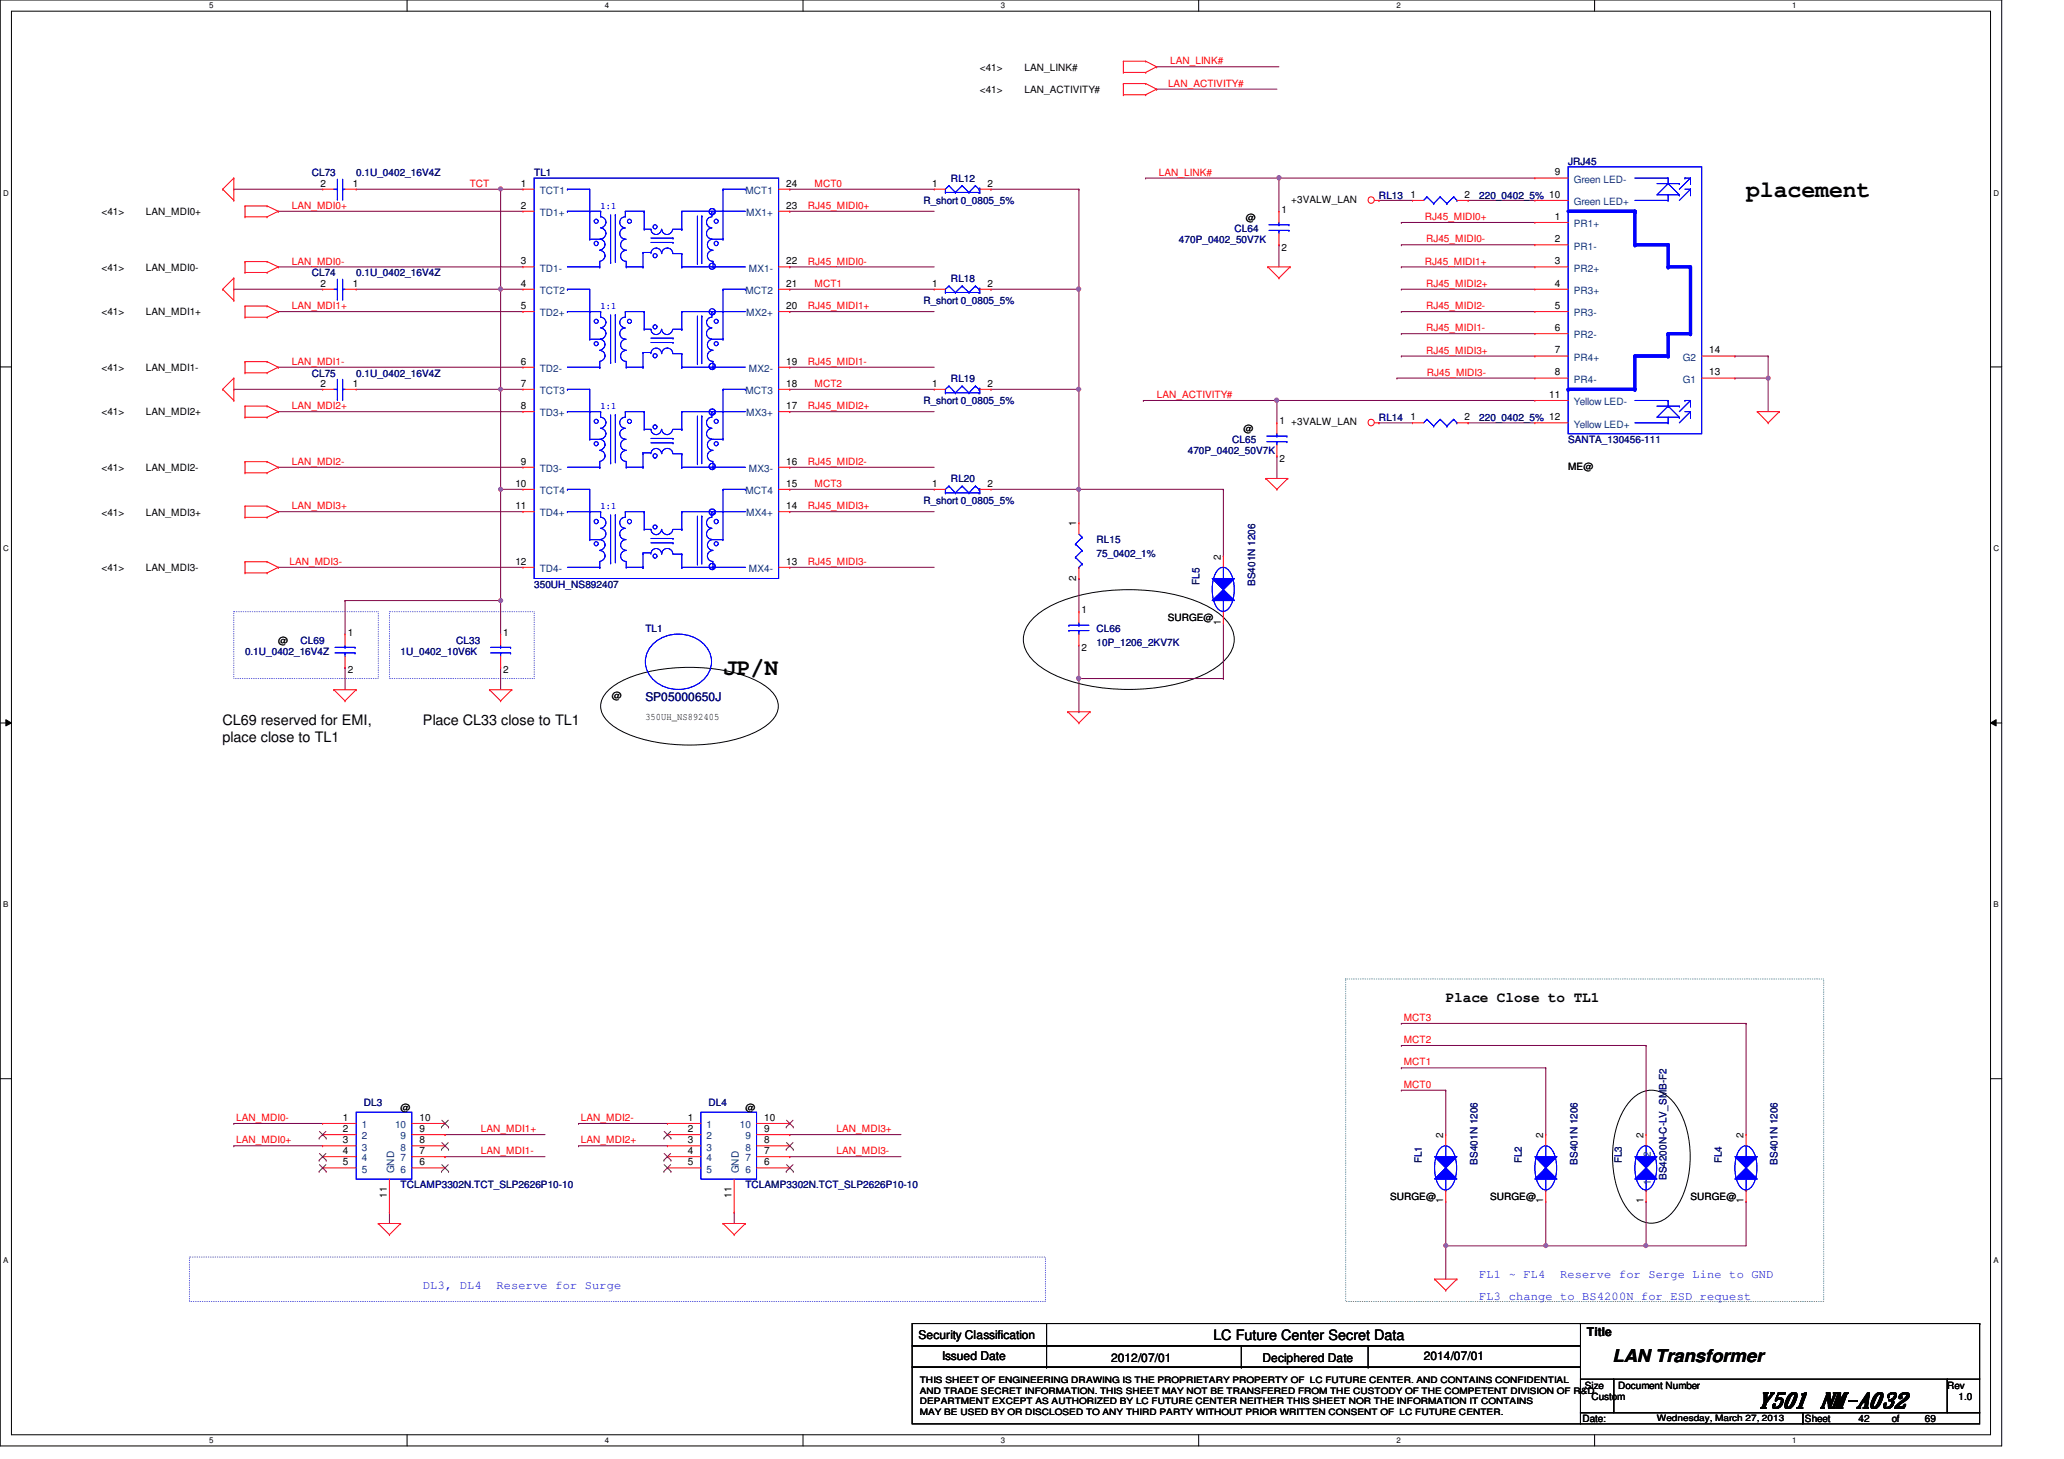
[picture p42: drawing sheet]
<svg xmlns="http://www.w3.org/2000/svg" width="297mm" height="210mm" viewBox="0 0 297 210" stroke-linecap="round" stroke-linejoin="round" font-family="sans-serif">
<defs><g id="words">
<g font-size="3.3">
<text x="251.3" y="28.4">placement</text>
<text x="104.1" y="97.2">JP/N</text>
</g>
<text font-size="3" x="253" y="202.4">Y501 NM-A032</text>
<text font-size="2.5" x="232.1" y="196">LAN Transformer</text>
<g font-size="2.1">
<text x="32" y="104.3">CL69 reserved for EMI,</text>
<text x="32" y="106.8">place close to TL1</text>
<text x="60.9" y="104.3">Place CL33 close to TL1</text>
<text x="208.1" y="144.1">Place Close to TL1</text>
<text x="174.6" y="192.8">LC Future Center Secret Data</text>
</g>
<text font-size="1.7" fill="#000080" x="92.9" y="100.8">SP05000650J</text>
<g font-size="1.7" fill="#00f">
<text x="60.9" y="185.4">DL3, DL4</text>
<text x="71.5" y="185.4">Reserve for Surge</text>
<text x="212.9" y="183.8">FL1 ~ FL4</text>
<text x="224.5" y="183.8">Reserve for Serge Line to GND</text>
<text x="212.9" y="187">FL3 change to BS4200N for ESD request</text>
</g>
<g font-size="1.7">
<text x="132.2" y="192.7">Security Classification</text>
<text x="135.6" y="195.7">Issued Date</text>
<text x="159.9" y="195.9">2012/07/01</text>
<text x="181.7" y="195.9">Deciphered Date</text>
<text x="204.9" y="195.7">2014/07/01</text>
<text x="228.4" y="192.2">Title</text>
</g>
<g font-size="1.4">
<text x="141" y="10.2">&lt;41&gt;</text>
<text x="147.4" y="10.2">LAN_LINK#</text>
<text x="141" y="13.4">&lt;41&gt;</text>
<text x="147.4" y="13.4">LAN_ACTIVITY#</text>
<text x="46.1" y="26.8">2</text>
<text x="50.8" y="26.8">1</text>
<text x="75" y="26.8">1</text>
<text x="113.2" y="26.8">24</text>
<text x="134.2" y="26.8">1</text>
<text x="142.1" y="26.8">2</text>
<text x="185.8" y="29.2">+3VALW_LAN</text>
<text x="203" y="28.4">1</text>
<text x="210.8" y="28.4">2</text>
<text x="223.8" y="25.2">9</text>
<text x="14.6" y="31">&lt;41&gt;</text>
<text x="21" y="31">LAN_MDI0+</text>
<text x="75" y="30">2</text>
<text x="113.2" y="30">23</text>
<text x="179.3" y="31.7">@</text>
<text x="184.4" y="30.6">1</text>
<text x="223.8" y="34.8">2</text>
<text x="223.8" y="31.6">1</text>
<text x="14.6" y="39">&lt;41&gt;</text>
<text x="21" y="39">LAN_MDI0-</text>
<text x="46.1" y="41.2">2</text>
<text x="50.8" y="41.2">1</text>
<text x="75" y="38">3</text>
<text x="75" y="41.2">4</text>
<text x="113.2" y="41.2">21</text>
<text x="113.2" y="38">22</text>
<text x="134.2" y="41.2">1</text>
<text x="142.1" y="41.2">2</text>
<text x="184.4" y="36.1">2</text>
<text x="223.8" y="41.2">4</text>
<text x="223.8" y="38">3</text>
<text x="14.6" y="45.4">&lt;41&gt;</text>
<text x="21" y="45.4">LAN_MDI1+</text>
<text x="75" y="44.4">5</text>
<text x="113.2" y="44.4">20</text>
<text x="223.8" y="47.6">6</text>
<text x="223.8" y="44.4">5</text>
<text x="14.6" y="53.4">&lt;41&gt;</text>
<text x="21" y="53.4">LAN_MDI1-</text>
<text x="75" y="52.5">6</text>
<text x="113.2" y="52.5">19</text>
<text x="223.8" y="50.8">7</text>
<text x="246" y="50.8">14</text>
<text x="14.6" y="59.8">&lt;41&gt;</text>
<text x="21" y="59.8">LAN_MDI2+</text>
<text x="46.1" y="55.6">2</text>
<text x="50.8" y="55.6">1</text>
<text x="75" y="55.6">7</text>
<text x="75" y="58.8">8</text>
<text x="113.2" y="55.6">18</text>
<text x="113.2" y="58.8">17</text>
<text x="134.2" y="55.6">1</text>
<text x="142.1" y="55.6">2</text>
<text x="223" y="57.2">11</text>
<text x="223.8" y="54">8</text>
<text x="246" y="54">13</text>
<text x="178.9" y="62.2">@</text>
<text x="184.1" y="61">1 +3VALW_LAN</text>
<text x="203" y="60.5">1</text>
<text x="210.8" y="60.5">2</text>
<text x="14.6" y="67.8">&lt;41&gt;</text>
<text x="21" y="67.8">LAN_MDI2-</text>
<text x="74.2" y="70">10</text>
<text x="75" y="66.8">9</text>
<text x="113.2" y="66.8">16</text>
<text x="113.2" y="70">15</text>
<text x="134.2" y="70">1</text>
<text x="142.1" y="70">2</text>
<text x="184.1" y="66.5">2</text>
<text x="225.7" y="67.6">ME@</text>
<text x="14.6" y="74.2">&lt;41&gt;</text>
<text x="21" y="74.2">LAN_MDI3+</text>
<text x="74.2" y="73.2">11</text>
<text x="113.2" y="73.2">14</text>
<text x="154.9" y="75.7" transform="rotate(-90 154.9 75.7)">1</text>
<text x="14.6" y="82.2">&lt;41&gt;</text>
<text x="21" y="82.2">LAN_MDI3-</text>
<text x="74.2" y="81.2">12</text>
<text x="113.2" y="81.2">13</text>
<text x="154.9" y="83.5" transform="rotate(-90 154.9 83.5)">2</text>
<text x="175.7" y="80.5" transform="rotate(-90 175.7 80.5)">2</text>
<text x="155.7" y="88.2">1</text>
<text x="168.1" y="89.4">SURGE@</text>
<text x="175.7" y="89.9" transform="rotate(-90 175.7 89.9)">1</text>
<text x="40" y="92.6">@</text>
<text x="50" y="91.4">1</text>
<text x="72.4" y="91.4">1</text>
<text x="155.7" y="93.7">2</text>
<text x="50" y="96.9">2</text>
<text x="72.4" y="96.9">2</text>
<text x="88" y="100.6">@</text>
<text x="92.9" y="103.6">350UH_NS892405</text>
<text x="49.4" y="161.2">1</text>
<text x="57.7" y="159.8">@</text>
<text x="60.4" y="161.2">10</text>
<text x="99" y="161.2">1</text>
<text x="107.3" y="159.8">@</text>
<text x="110" y="161.2">10</text>
<text x="49.4" y="162.9">2</text>
<text x="49.4" y="164.5">3</text>
<text x="49.4" y="166">4</text>
<text x="49.4" y="167.6">5</text>
<text x="60.4" y="167.6">6</text>
<text x="60.4" y="166">7</text>
<text x="60.4" y="164.5">8</text>
<text x="60.4" y="162.9">9</text>
<text x="99" y="162.9">2</text>
<text x="99" y="164.5">3</text>
<text x="99" y="166">4</text>
<text x="99" y="167.6">5</text>
<text x="110" y="167.6">6</text>
<text x="110" y="166">7</text>
<text x="110" y="164.5">8</text>
<text x="110" y="162.9">9</text>
<text x="207.7" y="163.7" transform="rotate(-90 207.7 163.7)">2</text>
<text x="222.1" y="163.7" transform="rotate(-90 222.1 163.7)">2</text>
<text x="236.5" y="163.7" transform="rotate(-90 236.5 163.7)">2</text>
<text x="250.9" y="163.7" transform="rotate(-90 250.9 163.7)">2</text>
<text x="55.7" y="172.3" transform="rotate(-90 55.7 172.3)">11</text>
<text x="105.3" y="172.3" transform="rotate(-90 105.3 172.3)">11</text>
<text x="200.1" y="172.6">SURGE@</text>
<text x="207.7" y="173.1" transform="rotate(-90 207.7 173.1)">1</text>
<text x="214.5" y="172.6">SURGE@</text>
<text x="222.1" y="173.1" transform="rotate(-90 222.1 173.1)">1</text>
<text x="236.5" y="173.1" transform="rotate(-90 236.5 173.1)">1</text>
<text x="243.3" y="172.6">SURGE@</text>
<text x="250.9" y="173.1" transform="rotate(-90 250.9 173.1)">1</text>
<text x="228.1" y="199.8">Size</text>
<text x="229" y="201.4">Custom</text>
<text x="232.9" y="199.8">Document Number</text>
<text x="280.2" y="199.8">Rev</text>
<text x="281.9" y="201.4">1.0</text>
<text x="227.7" y="204.6">Date:</text>
<text x="259.8" y="204.6">Sheet</text>
<text x="267.5" y="204.6">42</text>
<text x="272.2" y="204.6">of</text>
<text x="277" y="204.6">69</text>
</g>
<g font-size="1.4" fill="#f00">
<text x="168.4" y="9.3">LAN_LINK#</text>
<text x="168.1" y="12.5">LAN_ACTIVITY#</text>
<text x="67.6" y="26.9">TCT</text>
<text x="117.2" y="26.9">MCT0</text>
<text x="166.8" y="25.3">LAN_LINK#</text>
<text x="42" y="30.1">LAN_MDI0+</text>
<text x="116.2" y="30.1">RJ45_MIDI0+</text>
<text x="205.1" y="31.7">RJ45_MIDI0+</text>
<text x="205.2" y="34.9">RJ45_MIDI0-</text>
<text x="42" y="38.1">LAN_MDI0-</text>
<text x="116.2" y="38.1">RJ45_MIDI0-</text>
<text x="117.2" y="41.3">MCT1</text>
<text x="205.1" y="38.1">RJ45_MIDI1+</text>
<text x="205.2" y="41.3">RJ45_MIDI2+</text>
<text x="42" y="44.5">LAN_MDI1+</text>
<text x="116.2" y="44.5">RJ45_MIDI1+</text>
<text x="205.2" y="44.5">RJ45_MIDI2-</text>
<text x="205.2" y="47.7">RJ45_MIDI1-</text>
<text x="42" y="52.5">LAN_MDI1-</text>
<text x="116.2" y="52.5">RJ45_MIDI1-</text>
<text x="205.2" y="50.9">RJ45_MIDI3+</text>
<text x="42" y="58.9">LAN_MDI2+</text>
<text x="116.2" y="58.9">RJ45_MIDI2+</text>
<text x="117.2" y="55.7">MCT2</text>
<text x="166.5" y="57.3">LAN_ACTIVITY#</text>
<text x="205.4" y="54.1">RJ45_MIDI3-</text>
<text x="42" y="66.9">LAN_MDI2-</text>
<text x="116.2" y="66.9">RJ45_MIDI2-</text>
<text x="117.2" y="70.1">MCT3</text>
<text x="42" y="73.3">LAN_MDI3+</text>
<text x="116.2" y="73.3">RJ45_MIDI3+</text>
<text x="41.7" y="81.3">LAN_MDI3-</text>
<text x="116.2" y="81.3">RJ45_MIDI3-</text>
<text x="202" y="146.9">MCT3</text>
<text x="202" y="150.1">MCT2</text>
<text x="202" y="153.3">MCT1</text>
<text x="34" y="161.3">LAN_MDI0-</text>
<text x="83.6" y="161.3">LAN_MDI2-</text>
<text x="202" y="156.5">MCT0</text>
<text x="34" y="164.5">LAN_MDI0+</text>
<text x="69.2" y="166.1">LAN_MDI1-</text>
<text x="69.2" y="162.9">LAN_MDI1+</text>
<text x="83.6" y="164.5">LAN_MDI2+</text>
<text x="120.4" y="162.9">LAN_MDI3+</text>
<text x="120.4" y="166.1">LAN_MDI3-</text>
</g>
<g font-size="1.4" fill="#000080">
<text x="225.7" y="23.7">JRJ45</text>
<text x="44.9" y="25.4">CL73</text>
<text x="51.3" y="25.4">0.1U_0402_16V4Z</text>
<text x="76.9" y="25.4">TL1</text>
<text x="132.9" y="29.4">R_short 0_0805_5%</text>
<text x="136.9" y="26.2">RL12</text>
<text x="198.5" y="28.6">RL13</text>
<text x="212.9" y="28.6">220_0402_5% 10</text>
<text x="169.7" y="35">470P_0402_50V7K</text>
<text x="177.7" y="33.4">CL64</text>
<text x="44.9" y="39.8">CL74</text>
<text x="51.3" y="39.8">0.1U_0402_16V4Z</text>
<text x="136.9" y="40.6">RL18</text>
<text x="132.9" y="43.8">R_short 0_0805_5%</text>
<text x="44.9" y="54.2">CL75</text>
<text x="51.3" y="54.2">0.1U_0402_16V4Z</text>
<text x="132.9" y="58.2">R_short 0_0805_5%</text>
<text x="136.9" y="55">RL19</text>
<text x="170.9" y="65.4">470P_0402_50V7K</text>
<text x="177.3" y="63.8">CL65</text>
<text x="198.5" y="60.6">RL14</text>
<text x="212.9" y="60.6">220_0402_5% 12</text>
<text x="225.7" y="63.8">SANTA_130456-111</text>
<text x="136.9" y="69.4">RL20</text>
<text x="132.9" y="72.6">R_short 0_0805_5%</text>
<text x="157.8" y="78.2">RL15</text>
<text x="157.8" y="80.1">75_0402_1%</text>
<text x="76.9" y="84.6">350UH_NS892407</text>
<text x="172.6" y="84.2" transform="rotate(-90 172.6 84.2)">FL5</text>
<text x="180.6" y="84.3" transform="rotate(-90 180.6 84.3)">BS401N 1206</text>
<text x="35.3" y="94.2">0.1U_0402_16V4Z</text>
<text x="43.3" y="92.6">CL69</text>
<text x="57.7" y="94.2">1U_0402_10V6K</text>
<text x="65.7" y="92.6">CL33</text>
<text x="92.9" y="91">TL1</text>
<text x="157.8" y="91">CL66</text>
<text x="157.8" y="92.9">10P_1206_2KV7K</text>
<text x="52.4" y="159.1">DL3</text>
<text x="102" y="159.1">DL4</text>
<text x="204.6" y="167.4" transform="rotate(-90 204.6 167.4)">FL1</text>
<text x="212.6" y="167.6" transform="rotate(-90 212.6 167.6)">BS401N 1206</text>
<text x="219" y="167.4" transform="rotate(-90 219 167.4)">FL2</text>
<text x="227" y="167.6" transform="rotate(-90 227 167.6)">BS401N 1206</text>
<text x="233.4" y="167.4" transform="rotate(-90 233.4 167.4)">FL3</text>
<text x="247.8" y="167.4" transform="rotate(-90 247.8 167.4)">FL4</text>
<text x="255.8" y="167.6" transform="rotate(-90 255.8 167.6)">BS401N 1206</text>
<text x="57.7" y="171">TCLAMP3302N.TCT_SLP2626P10-10</text>
<text x="107.3" y="171">TCLAMP3302N.TCT_SLP2626P10-10</text>
<text x="239.8" y="169.8" transform="rotate(-90 239.8 169.8)">BS4200N-C-LV_SMB-F2</text>
</g>
<g font-size="1.4" fill="#004080">
<text x="77.7" y="27.9">TCT1</text>
<text x="107.3" y="27.9">MCT1</text>
<text x="226.5" y="26.3">Green LED-</text>
<text x="226.5" y="29.5">Green LED+</text>
<text x="77.7" y="31.1">TD1+</text>
<text x="107.4" y="31.1">MX1+</text>
<text x="226.5" y="35.9">PR1-</text>
<text x="226.5" y="32.7">PR1+</text>
<text x="77.7" y="39.1">TD1-</text>
<text x="107.8" y="39.1">MX1-</text>
<text x="226.5" y="39.1">PR2+</text>
<text x="77.7" y="42.3">TCT2</text>
<text x="77.7" y="45.5">TD2+</text>
<text x="107.3" y="42.3">MCT2</text>
<text x="107.4" y="45.5">MX2+</text>
<text x="226.5" y="45.5">PR3-</text>
<text x="226.5" y="42.3">PR3+</text>
<text x="77.7" y="53.5">TD2-</text>
<text x="107.8" y="53.5">MX2-</text>
<text x="226.5" y="51.9">PR4+</text>
<text x="226.5" y="48.7">PR2-</text>
<text x="242.2" y="51.9">G2</text>
<text x="77.7" y="56.7">TCT3</text>
<text x="77.7" y="59.9">TD3+</text>
<text x="107.3" y="56.7">MCT3</text>
<text x="107.4" y="59.9">MX3+</text>
<text x="226.5" y="55.1">PR4-</text>
<text x="226.5" y="58.3">Yellow LED-</text>
<text x="242.2" y="55.1">G1</text>
<text x="226.5" y="61.5">Yellow LED+</text>
<text x="77.7" y="67.9">TD3-</text>
<text x="77.7" y="71.1">TCT4</text>
<text x="107.3" y="71.1">MCT4</text>
<text x="107.8" y="67.9">MX3-</text>
<text x="77.7" y="74.3">TD4+</text>
<text x="107.4" y="74.3">MX4+</text>
<text x="77.7" y="82.3">TD4-</text>
<text x="107.8" y="82.3">MX4-</text>
<text x="52.1" y="162.3">1</text>
<text x="52.1" y="163.9">2</text>
<text x="52.1" y="165.5">3</text>
<text x="52.1" y="167.1">4</text>
<text x="56.9" y="162.3">10</text>
<text x="57.7" y="167.1">7</text>
<text x="57.7" y="165.5">8</text>
<text x="57.7" y="163.9">9</text>
<text x="101.7" y="162.3">1</text>
<text x="101.7" y="163.9">2</text>
<text x="101.7" y="165.5">3</text>
<text x="101.7" y="167.1">4</text>
<text x="106.5" y="162.3">10</text>
<text x="107.3" y="167.1">7</text>
<text x="107.3" y="165.5">8</text>
<text x="107.3" y="163.9">9</text>
<text x="237.6" y="166.5" transform="rotate(-90 237.6 166.5)">2</text>
<text x="52.1" y="168.7">5</text>
<text x="56.7" y="168.8" transform="rotate(-90 56.7 168.8)">GND</text>
<text x="57.7" y="168.7">6</text>
<text x="101.7" y="168.7">5</text>
<text x="106.3" y="168.8" transform="rotate(-90 106.3 168.8)">GND</text>
<text x="107.3" y="168.7">6</text>
<text x="237.6" y="170.4" transform="rotate(-90 237.6 170.4)">1</text>
</g>
<g font-size="1.4" fill="#00f">
<text x="86.4" y="30">1:1</text>
<text x="86.4" y="44.4">1:1</text>
<text x="86.4" y="58.8">1:1</text>
<text x="86.4" y="73.2">1:1</text>
</g>
<g font-size="1.3">
<text x="132.4" y="199">THIS SHEET OF ENGINEERING DRAWING IS THE PROPRIETARY PROPERTY OF LC FUTURE CENTER. AND CONTAINS CONFIDENTIAL</text>
<text x="132.4" y="200.5">AND TRADE SECRET INFORMATION. THIS SHEET MAY NOT BE TRANSFERED FROM THE CUSTODY OF THE COMPETENT DIVISION OF R&amp;D</text>
<text x="132.4" y="202">DEPARTMENT EXCEPT AS AUTHORIZED BY LC FUTURE CENTER NEITHER THIS SHEET NOR THE INFORMATION IT CONTAINS</text>
<text x="132.4" y="203.5">MAY BE USED BY OR DISCLOSED TO ANY THIRD PARTY WITHOUT PRIOR WRITTEN CONSENT OF LC FUTURE CENTER.</text>
<text x="238.5" y="204.4">Wednesday, March 27, 2013</text>
</g>
<g font-size="1.1">
<text x="30.1" y="1.1">5</text>
<text x="87" y="1.1">4</text>
<text x="144" y="1.1">3</text>
<text x="201" y="1.1">2</text>
<text x="257.9" y="1.1">1</text>
<text x=".5" y="28.2">D</text>
<text x="286.9" y="28.2">D</text>
<text x=".5" y="79.3">C</text>
<text x="286.9" y="79.3">C</text>
<text x=".5" y="130.6">B</text>
<text x="286.9" y="130.6">B</text>
<text x=".5" y="181.7">A</text>
<text x="286.9" y="181.7">A</text>
<text x="30.1" y="207.6">5</text>
<text x="87" y="207.6">4</text>
<text x="144" y="207.6">3</text>
<text x="201" y="207.6">2</text>
<text x="257.9" y="207.6">1</text>
</g>
</g></defs>
<path d="M0 0h288.1v208h-288.1zM1.6 1.6h284.9v204.8h-284.9z" fill="none" stroke="#000" stroke-width=".14"/>
<g fill="#fff">
<path d="M30.1 .2h.6v1.2h-.6z"/>
<path d="M30.1 206.6h.6v1.2h-.6z"/>
</g>
<path d="M58.6 0v1.6M58.6 206.4v1.6" fill="none" stroke="#000" stroke-width=".14"/>
<g fill="#fff">
<path d="M87 .2h.6v1.2h-.6z"/>
<path d="M87 206.6h.6v1.2h-.6z"/>
</g>
<path d="M115.6 0v1.6M115.6 206.4v1.6" fill="none" stroke="#000" stroke-width=".14"/>
<g fill="#fff">
<path d="M144 .2h.6v1.2h-.6z"/>
<path d="M144 206.6h.6v1.2h-.6z"/>
</g>
<path d="M172.5 0v1.6M172.5 206.4v1.6" fill="none" stroke="#000" stroke-width=".14"/>
<g fill="#fff">
<path d="M201 .2h.5v1.2h-.5z"/>
<path d="M201 206.6h.5v1.2h-.5z"/>
</g>
<path d="M229.5 0v1.6M229.5 206.4v1.6" fill="none" stroke="#000" stroke-width=".14"/>
<g fill="#fff">
<path d="M257.9 .2h.6v1.2h-.6z"/>
<path d="M257.9 206.6h.6v1.2h-.6z"/>
<path d="M.5 27.2h.7v1.2h-.7z"/>
<path d="M286.9 27.2h.8v1.2h-.8z"/>
<path d="M.5 78.4h.7v1.1h-.7z"/>
<path d="M286.9 78.4h.8v1.1h-.8z"/>
</g>
<path d="M0 52.8h1.6M286.5 52.8h1.6" fill="none" stroke="#000" stroke-width=".14"/>
<g fill="#fff">
<path d="M.5 129.6h.7v1.2h-.7z"/>
<path d="M286.9 129.6h.7v1.2h-.7z"/>
</g>
<path d="M0 104h1.6M.8 103.5l.8 .5-.8 .4zM286.5 104l.8-.5v.9zM286.5 104h1.6" fill="none" stroke="#000" stroke-width=".14"/>
<path d="M.8 103.5l.8 .5-.8 .4zM286.5 104l.8-.5v.9z" fill="#000"/>
<g fill="#fff">
<path d="M.5 180.8h.7v1.1h-.7z"/>
<path d="M286.9 180.8h.7v1.1h-.7z"/>
</g>
<path d="M87.3 99.6a11.5 11.5 0 0 1 5.9-2.9 26.6 26.6 0 0 1 14.5 .7 8 8 0 0 1 3.9 2.8 2.7 2.7 0 0 1-.5 3.4 11.7 11.7 0 0 1-5.9 2.9 26.4 26.4 0 0 1-14.5-.7 8 8 0 0 1-3.9-2.8 2.72 2.72 0 0 1 .5-3.4zM148.8 88.8a15 15 0 0 1 7-3.2 30 30 0 0 1 16.1 .8 9.4 9.4 0 0 1 5.3 3.9 4 4 0 0 1-1.1 4.9 16.1 16.1 0 0 1-8.5 3.6 28.3 28.3 0 0 1-15.9-1.7 7.3 7.3 0 0 1-4.3-4.3 4 4 0 0 1 1.4-4zM0 155.2h1.6M234.6 158.4a3.8 3.8 0 0 1 6.1 0 13.2 13.2 0 0 1 2.3 10.8 9.9 9.9 0 0 1-3 5.9 3.7 3.7 0 0 1-5.4-.7 13 13 0 0 1-2.5-9.4 11.5 11.5 0 0 1 2.5-6.6zM286.5 155.2h1.6" fill="none" stroke="#000" stroke-width=".14"/>
<path d="M33.7 88h20.7v9.6h-20.7zM56 88h20.9v9.6h-20.9zM27.3 180.8h123.1v6.4h-123.1z" fill="none" stroke="#00f" stroke-width=".14" stroke-dasharray="0 .3"/>
<path d="M193.7 140.8h68.8v46.4h-68.8z" fill="none" stroke="#008040" stroke-width=".14" stroke-dasharray="0 .3"/>
<path d="M184.1 25.6h.1M184.1 25.6h36.8M183.8 57.6h.1M183.8 57.6h37.1M72 86.4h.1M72 86.4v4.8" fill="none" stroke="#800040" stroke-width=".14"/>
<circle cx="72" cy="86.4" r=".3" fill="#f0f"/>
<circle cx="72" cy="86.4" r=".3" fill="none" stroke="#f0f" stroke-width=".14"/>
<path d="M72 27.2h.1M72 27.2h3.3M72 96h.1M72 96v3.2" fill="none" stroke="#800040" stroke-width=".14"/>
<circle cx="72" cy="27.2" r=".3" fill="#f0f"/>
<circle cx="72" cy="27.2" r=".3" fill="none" stroke="#f0f" stroke-width=".14"/>
<path d="M72 27.2h.1M72 27.2v28.8M72 41.6h.1M72 56h.1M72 41.6h3.3M72 56h3.3" fill="none" stroke="#800040" stroke-width=".14"/>
<circle cx="72" cy="41.6" r=".31" fill="#f0f"/>
<circle cx="72" cy="41.6" r=".31" fill="none" stroke="#f0f" stroke-width=".14"/>
<path d="M72 56h.1M72 56v14.4M72 70.4h.1M72 70.4h3.3" fill="none" stroke="#800040" stroke-width=".14"/>
<circle cx="72" cy="70.4" r=".3" fill="#f0f"/>
<circle cx="72" cy="70.4" r=".3" fill="none" stroke="#f0f" stroke-width=".14"/>
<circle cx="72" cy="56" r=".3" fill="#f0f"/>
<circle cx="72" cy="56" r=".3" fill="none" stroke="#f0f" stroke-width=".14"/>
<g fill="none" stroke="#800040" stroke-width=".14">
<path d="M164.9 25.6h.1M164.9 25.6h19.2M184.1 25.6h.1M184.1 25.6v4.8M201.7 35.2h.1M201.7 32h.1M201.7 38.4h.1M201.7 35.2h19.2M201.7 32h19.2M201.7 38.4h19.2M211.3 28.8h.1M211.3 28.8h9.6"/>
<path d="M201 54.4h.1M201 54.4h19.9M201.7 41.6h.1M201.7 44.8h.1M201.7 48h.1M201.7 51.2h.1M201.7 41.6h19.2M201.7 44.8h19.2M201.7 48h19.2M201.7 51.2h19.2M249.7 54.4h.1M249.7 51.2h.1"/>
<path d="M249.7 51.2h4.8M249.7 54.4h4.8"/>
</g>
<circle cx="184.1" cy="25.6" r=".31" fill="#f0f"/>
<circle cx="184.1" cy="25.6" r=".31" fill="none" stroke="#f0f" stroke-width=".14"/>
<path d="M184.1 35.2h.1M184.1 35.2v3.2M164.5 57.6h.1M164.5 57.6h19.3M183.8 57.6h.1M183.8 57.6v3.2" fill="none" stroke="#800040" stroke-width=".14"/>
<circle cx="183.7" cy="57.6" r=".31" fill="#f0f"/>
<circle cx="183.7" cy="57.6" r=".31" fill="none" stroke="#f0f" stroke-width=".14"/>
<path d="M254.5 51.2h.1M254.5 54.4h.1M254.5 51.2v8M183.8 65.6h.1M183.8 65.6v3.2" fill="none" stroke="#800040" stroke-width=".14"/>
<circle cx="254.5" cy="54.4" r=".3" fill="#f0f"/>
<circle cx="254.5" cy="54.4" r=".3" fill="none" stroke="#f0f" stroke-width=".14"/>
<g fill="none" stroke="#800040" stroke-width=".14">
<path d="M166.5 12.8h.1M166.5 9.6h.1M166.5 12.8h17.3M166.5 9.6h17.6M33.7 27.2h.1M33.7 27.2h12.7M51.3 27.2h20.7M72 27.2h.1M113.7 27.2h.1M113.7 27.2h20.7M142.6 27.2h.1M142.6 27.2h12.7"/>
<path d="M198.5 28.8h.1M198.5 28.8h4.8M33.7 41.6h.1M33.7 56h.1M33.7 41.6h12.7M33.7 56h12.7M51.3 41.6h20.7M51.3 56h20.7M72 41.6h.1M72 56h.1M113.7 41.6h.1M113.7 56h.1"/>
<path d="M113.7 41.6h20.7M113.7 56h20.7M142.6 41.6h.1M142.6 41.6h12.7M183.8 57.4h.1M183.8 57.4v.2M72 70.4h.1M72 70.4v16M155.3 70.4h.1M155.3 70.4v4.8M198.5 60.8h.1M198.5 60.8h4.8"/>
<path d="M211.3 60.8h.1M211.3 60.8h9.6M49.7 96h.1M49.7 86.4h.1M49.7 86.4v4.8M49.7 96v3.2M49.7 86.4h22.3M72 86.4h.1M155.3 97.6h.1M155.3 83.2h.1M155.3 83.2v4.8M155.3 92.8v4.8"/>
</g>
<circle cx="155.2" cy="41.6" r=".31" fill="#f0f"/>
<circle cx="155.2" cy="41.6" r=".31" fill="none" stroke="#f0f" stroke-width=".14"/>
<path d="M142.6 56h.1M142.6 56h12.7" fill="none" stroke="#800040" stroke-width=".14"/>
<circle cx="155.2" cy="56" r=".3" fill="#f0f"/>
<circle cx="155.2" cy="56" r=".3" fill="none" stroke="#f0f" stroke-width=".14"/>
<path d="M176.1 70.4v9.6M155.3 97.6h.1M155.3 97.6h20.8M176.1 80h.1M176.1 97.6h.1M176.1 89.6v8" fill="none" stroke="#800040" stroke-width=".14"/>
<circle cx="155.2" cy="97.6" r=".31" fill="#f0f"/>
<circle cx="155.2" cy="97.6" r=".31" fill="none" stroke="#f0f" stroke-width=".14"/>
<path d="M155.3 97.6v4.8M155.3 102.4h.1M56 174.4h.1M56 174.4v1.6M105.7 174.4h.1M105.7 174.4v1.6M236.9 172.8h.1M236.9 172.8v6.4" fill="none" stroke="#800040" stroke-width=".14"/>
<circle cx="236.9" cy="179.2" r=".3" fill="#f0f"/>
<circle cx="236.9" cy="179.2" r=".3" fill="none" stroke="#f0f" stroke-width=".14"/>
<path d="M222.5 172.8h.1M222.5 172.8v6.4" fill="none" stroke="#800040" stroke-width=".14"/>
<circle cx="222.5" cy="179.2" r=".3" fill="#f0f"/>
<circle cx="222.5" cy="179.2" r=".3" fill="none" stroke="#f0f" stroke-width=".14"/>
<path d="M208.1 179.2h.1M208.1 179.2h28.8M208.1 179.2v4.8M222.5 179.2h.1" fill="none" stroke="#800040" stroke-width=".14"/>
<circle cx="208.1" cy="179.2" r=".3" fill="#f0f"/>
<circle cx="208.1" cy="179.2" r=".3" fill="none" stroke="#f0f" stroke-width=".14"/>
<g fill="none" stroke="#800040" stroke-width=".14">
<path d="M40 38.4h.1M40 30.4h.1M40 38.4h35.3M40 30.4h35.3M113.7 30.4h.1M113.7 38.4h.1M113.7 38.4h20.7M113.7 30.4h20.7M155.3 27.2h.1M155.3 27.2v28.8M40 44.8h.1M40 59.2h.1"/>
<path d="M40 52.8h.1M40 59.2h35.3M40 44.8h35.3M40 52.8h35.3M113.7 59.2h.1M113.7 44.8h.1M113.7 52.8h.1M113.7 59.2h20.7M113.7 44.8h20.7M113.7 52.8h20.7M155.3 41.6h.1M40 73.6h.1"/>
<path d="M40 67.2h.1M40 73.6h35.3M40 67.2h35.3M113.7 73.6h.1M113.7 67.2h.1M113.7 70.4h.1M113.7 73.6h20.7M113.7 67.2h20.7M113.7 70.4h20.7M142.6 70.4h12.7M155.3 70.4h.1M40 81.6h.1"/>
<path d="M40 81.6h35.3M113.7 81.6h.1M113.7 81.6h20.7M201.7 147.2h.1M201.7 150.4h.1M201.7 153.6h.1M201.7 156.8h.1M201.7 147.2h49.6M201.7 150.4h35.2M201.7 153.6h20.8M201.7 156.8h6.4M208.1 156.8h.1"/>
<path d="M208.1 156.8v6.4M222.5 153.6h.1M222.5 153.6v9.6M236.9 150.4h.1M236.9 150.4v12.8M251.3 147.2h.1M251.3 147.2v16M33.7 164.8h.1M33.7 161.6h.1M33.7 164.8h12.7M33.7 161.6h12.7M64 166.4h.1"/>
<path d="M64 163.2h.1M64 166.4h14.4M64 163.2h14.4M83.3 164.8h.1M83.3 161.6h.1M83.3 164.8h12.8M83.3 161.6h12.8M113.7 163.2h.1M113.7 166.4h.1M113.7 166.4h16M113.7 163.2h16M208.1 172.8h.1"/>
<path d="M208.1 172.8v6.4M236.9 179.2h.1M251.3 172.8h.1M251.3 172.8v6.4h-14.4"/>
</g>
<circle cx="155.2" cy="70.4" r=".3" fill="#f0f"/>
<circle cx="155.2" cy="70.4" r=".3" fill="none" stroke="#f0f" stroke-width=".14"/>
<path d="M155.3 56h.1M155.3 56v14.4h20.8M176.1 70.4h.1" fill="none" stroke="#800040" stroke-width=".14"/>
<g fill="none" stroke="#f00" stroke-width=".14">
<path d="M161.7 13.6h.1M161.7 12h.1M161.7 10.4h.1M161.7 8.8h.1M161.7 12h3.2M161.7 13.6h3.2M161.7 8.8v1.6M161.7 12v1.6M161.7 8.8h3.2M161.7 10.4h3.2M164.9 12h.1M164.9 13.6h.1"/>
<path d="M164.9 8.8h.1M164.9 10.4h.1M164.9 12l1.6 .8M164.9 8.8l1.6 .8M166.5 12.8h.1M166.5 9.6h.1M166.5 12.8l-1.6 .8M166.5 9.6l-1.6 .8M32 27.2h.1M32 27.2l1.7 1.6M33.7 25.6h.1M33.7 28.8h.1"/>
<path d="M33.7 25.6v3.2M33.7 25.6l-1.7 1.6M35.3 31.2h.1M35.3 29.6h.1M35.3 39.2h.1M35.3 37.6h.1M35.3 29.6h3.1M35.3 31.2h3.1M35.3 29.6v1.6M35.3 37.6v1.6M35.3 37.6h3.1M35.3 39.2h3.1"/>
<path d="M38.4 29.6h.1M38.4 31.2h.1M38.4 37.6h.1M38.4 39.2h.1M38.4 29.6l1.6 .8M38.4 37.6l1.6 .8M40 30.4h.1M40 38.4h.1M40 30.4l-1.6 .8M40 38.4l-1.6 .8M182.5 38.4h.1M182.5 38.4h3.2"/>
<path d="M182.5 38.4l1.6 1.6M185.7 38.4h.1M185.7 38.4l-1.6 1.6M197.8 28.8h.7M198.5 28.8h.1M32 41.6h.1M32 56h.1M32 41.6l1.7 1.6M32 56l1.7 1.6M33.7 40h.1M33.7 43.2h.1M33.7 54.4h.1"/>
<path d="M33.7 57.6h.1M33.7 40v3.2M33.7 54.4v3.2M33.7 40l-1.7 1.6M33.7 54.4l-1.7 1.6M35.3 58.4h.1M35.3 45.6h.1M35.3 44h.1M35.3 53.6h.1M35.3 52h.1M35.3 44v1.6M35.3 52v1.6"/>
<path d="M35.3 58.4v1.6M35.3 58.4h3.1M35.3 44h3.1M35.3 45.6h3.1M35.3 52h3.1M35.3 53.6h3.1M38.4 58.4h.1M38.4 44h.1M38.4 45.6h.1M38.4 52h.1M38.4 53.6h.1M38.4 58.4l1.6 .8"/>
<path d="M38.4 44l1.6 .8M38.4 52l1.6 .8M40 59.2h.1M40 44.8h.1M40 52.8h.1M40 59.2l-1.6 .8M40 44.8l-1.6 .8M40 52.8l-1.6 .8M46.4 56h.1M46.4 56h1.6M49.7 56h1.6M51.3 56h.1"/>
<path d="M184.1 40h.1M252.9 59.2h.1M252.9 59.2h3.2M252.9 59.2l1.6 1.6M256.1 59.2h.1M256.1 59.2l-1.6 1.6M35.3 74.4h.1M35.3 72.8h.1M35.3 60h.1M35.3 68h.1M35.3 66.4h.1M35.3 66.4v1.6"/>
<path d="M35.3 72.8v1.6M35.3 72.8h3.1M35.3 74.4h3.1M35.3 60h3.1M35.3 66.4h3.1M35.3 68h3.1M38.4 72.8h.1M38.4 74.4h.1M38.4 60h.1M38.4 66.4h.1M38.4 68h.1M38.4 72.8l1.6 .8"/>
<path d="M38.4 66.4l1.6 .8M40 73.6h.1M40 67.2h.1M40 73.6l-1.6 .8M40 67.2l-1.6 .8M182.2 68.8h.1M182.2 68.8h3.1M182.2 68.8l1.6 1.6M183.8 70.4h.1M185.3 68.8h.1M185.3 68.8l-1.5 1.6M197.8 60.8h.7"/>
<path d="M198.5 60.8h.1M254.5 60.8h.1M35.3 82.4h.1M35.3 80.8h.1M35.3 80.8v1.6M35.3 80.8h3.1M35.3 82.4h3.1M38.4 80.8h.1M38.4 82.4h.1M38.4 80.8l1.6 .8M40 81.6h.1M40 81.6l-1.6 .8"/>
<path d="M48 99.2h.1M48 99.2h3.3M48 99.2l1.7 1.6M51.3 99.2h.1M51.3 99.2l-1.6 1.6M70.4 99.2h.1M70.4 99.2h3.3M70.4 99.2l1.6 1.6M73.7 99.2h.1M73.7 99.2l-1.7 1.6M49.7 100.8h.1M72 100.8h.1"/>
<path d="M153.7 102.4h.1M153.7 102.4h3.2M153.7 102.4l1.6 1.6M155.3 104h.1M156.9 102.4h.1M156.9 102.4l-1.6 1.6M54.4 176h.1M54.4 176h3.3M54.4 176l1.6 1.6M56 177.6h.1M57.7 176h.1M57.7 176l-1.7 1.6"/>
<path d="M104.1 176h.1M104.1 176h3.2M104.1 176l1.6 1.6M105.7 177.6h.1M107.3 176h.1M107.3 176l-1.6 1.6M206.5 184h.1M206.5 184h3.2M206.5 184l1.6 1.6M208.1 185.6h.1M209.7 184h.1M209.7 184l-1.6 1.6"/>
<circle cx="197.3" cy="28.8" r=".46"/>
<circle cx="197.3" cy="60.8" r=".46"/>
</g>
<g fill="none" stroke="#000" stroke-width=".14">
<path d="M131.3 190.4h96.2v3.2h-96.2zM131.3 193.6h96.2v3.1h-96.2zM131.3 196.7h96.2v8.2h-96.2zM150.6 193.6h.1M150.6 196.7h.1M150.6 190.4v6.3M178.6 196.7h.1M178.6 193.6v3.1M196.9 196.7h.1M196.9 193.6v3.1M227.3 190.4h57.6M227.5 198.4h4.7v4.8h-4.7z"/>
<path d="M232.2 198.4h48v4.8h-48zM280.2 198.4h4.7v4.8h-4.7zM284.9 190.4h.1M284.9 190.4v8M227.5 203.2h32v1.7h-32zM259.5 203.2h25.4v1.7h-25.4z"/>
</g>
<path d="M48 56h.6M48.6 57.4h.1M48.6 56h.1M48.6 54.6v2.8M49.3 56h.1M49.3 57.4h.1M49.3 56h.4M49.3 54.6v2.8" fill="none" stroke="#00f" stroke-width=".14"/>
<path d="M174.5 83.2h3.2l-1.6 1.6z" fill="#00f"/>
<path d="M174.5 83.2h3.2l-1.6 1.6zM175.3 81.9a1.02 1.02 0 0 1 1.7 .4 5.2 5.2 0 0 1-.3 5.3 1 1 0 0 1-1.7-.3 5.3 5.3 0 0 1 .3-5.4zM176.1 83.2h.1M176.1 81.6v1.6" fill="none" stroke="#00f" stroke-width=".14"/>
<path d="M174.5 86.4l1.6-1.6 1.6 1.6z" fill="#00f"/>
<path d="M174.5 86.4l1.6-1.6 1.6 1.6zM176.1 88h.1M176.1 86.4v1.6" fill="none" stroke="#00f" stroke-width=".14"/>
<path d="M174.5 83.2h3.2l-1.6 1.6z" fill="#00f"/>
<path d="M174.5 83.2h3.2l-1.6 1.6zM175.3 81.9a1.02 1.02 0 0 1 1.7 .4 5.2 5.2 0 0 1-.3 5.3 1 1 0 0 1-1.7-.3 5.3 5.3 0 0 1 .3-5.4zM176.1 83.2h.1M176.1 81.6v1.6" fill="none" stroke="#00f" stroke-width=".14"/>
<path d="M174.5 86.4l1.6-1.6 1.6 1.6z" fill="#00f"/>
<g fill="none" stroke="#00f" stroke-width=".14">
<path d="M154.8 78.3h.1M154.8 78.3l.9 .9M155.3 76.8l.4 .5M155.7 77.3h.1M155.7 79.2h.1M155.7 77.3l-.9 1M155.7 79.2l-.9 1M70.6 93.9h2.9M70.6 93.1h2.9M72 93.1h.1M72 93.9h.1M72 92.8v.3"/>
<path d="M72 93.9v.5M73.5 93.9h.1M73.5 93.1h.1M153.8 90.7h.1M153.8 90h.1M153.8 90.7h2.9M153.8 90h2.9M154.8 80.2h.1M154.8 80.2l.9 1M155.3 90h.1M155.3 90.7h.1M155.3 81.6h.1"/>
<path d="M155.3 89.6v.4M155.3 90.7v.5M155.7 81.2h.1M155.7 81.2l-.4 .4M174.5 86.4l1.6-1.6 1.6 1.6zM176.1 88h.1M176.1 86.4v1.6"/>
</g>
<g fill="none" stroke="#f00" stroke-width=".14">
<path d="M155.3 75.2h.1M155.3 75.2v1.6M72 91.2h.1M72 96h.1M72 91.2v1.6M72 94.4v1.6M155.3 88h.1M155.3 92.8h.1M155.3 83.2h.1M155.3 81.6v1.6M155.3 88v1.6M155.3 91.2v1.6"/>
<path d="M176.1 89.6h.1M176.1 80h.1M176.1 80v1.6M176.1 88v1.6"/>
</g>
<path d="M249.7 166.4h3.2l-1.6 1.6z" fill="#00f"/>
<path d="M249.7 166.4h3.2l-1.6 1.6zM250.5 165.2a1.02 1.02 0 0 1 1.8 .3 5.2 5.2 0 0 1-.3 5.4 1 1 0 0 1-1.7-.4 5.3 5.3 0 0 1 .2-5.3zM251.3 166.4h.1M251.3 164.8v1.6" fill="none" stroke="#00f" stroke-width=".14"/>
<path d="M249.7 169.6l1.6-1.6 1.6 1.6z" fill="#00f"/>
<path d="M249.7 169.6l1.6-1.6 1.6 1.6zM251.3 171.2h.1M251.3 169.6v1.6" fill="none" stroke="#00f" stroke-width=".14"/>
<path d="M249.7 166.4h3.2l-1.6 1.6z" fill="#00f"/>
<path d="M249.7 166.4h3.2l-1.6 1.6zM250.5 165.2a1.02 1.02 0 0 1 1.8 .3 5.2 5.2 0 0 1-.3 5.4 1 1 0 0 1-1.7-.4 5.3 5.3 0 0 1 .2-5.3zM251.3 166.4h.1M251.3 164.8v1.6" fill="none" stroke="#00f" stroke-width=".14"/>
<path d="M249.7 169.6l1.6-1.6 1.6 1.6z" fill="#00f"/>
<path d="M51.3 160h8v9.6h-8zM249.7 169.6l1.6-1.6 1.6 1.6zM251.3 171.2h.1M251.3 169.6v1.6" fill="none" stroke="#00f" stroke-width=".14"/>
<g fill="none" stroke="#f00" stroke-width=".14">
<path d="M46.4 161.6h.1M46.4 163.2h.1M46.4 164.8h.1M46.4 166.4h.1M46.4 168h.1M46.4 161.6h4.9M46.4 163.2h4.9M46.4 164.8h4.9M46.4 166.4h4.9M46.4 168h4.9M56 174.4h.1M56 169.6v4.8"/>
<path d="M59.3 161.6h4.7M59.3 163.2h4.7M59.3 164.8h4.7M59.3 166.4h4.7M59.3 168h4.7M64 168h.1M64 166.4h.1M64 164.8h.1M64 163.2h.1M64 161.6h.1M251.3 172.8h.1M251.3 163.2h.1"/>
<path d="M251.3 163.2v1.6M251.3 171.2v1.6"/>
</g>
<g fill="none" stroke="#804000" stroke-width=".14">
<path d="M45.9 163.7h.1M45.9 166.9h.1M45.9 168.5h.1M46 162.8l.9 .9M46 165.9l.9 1M46 167.6l.9 .9M46.9 162.8l-1 .9M46.9 165.9l-1 1M46.9 167.6l-1 .9M46.9 163.7h.1M46.9 166.9h.1M46.9 168.5h.1"/>
<path d="M63.5 168.5h.1M63.5 165.4h.1M63.5 162.1h.1M63.6 167.6l1 .9M63.6 164.4l1 1M63.6 161.2l1 .9M64.5 167.6l-1 .9M64.5 164.4l-1 1M64.5 161.2l-1 .9M64.6 168.5h.1M64.6 165.4h.1M64.6 162.1h.1"/>
</g>
<path d="M220.9 166.4h3.2l-1.6 1.6z" fill="#00f"/>
<path d="M220.9 166.4h3.2l-1.6 1.6zM221.8 165.2a.99 .99 0 0 1 1.6 .3 5.2 5.2 0 0 1-.3 5.4 .98 .98 0 0 1-1.6-.4 5.3 5.3 0 0 1 .3-5.3zM222.5 166.4h.1M222.5 164.8v1.6" fill="none" stroke="#00f" stroke-width=".14"/>
<path d="M222.5 168l1.6 1.6h-3.2z" fill="#00f"/>
<path d="M222.5 168l1.6 1.6h-3.2zM222.5 171.2h.1M222.5 169.6v1.6" fill="none" stroke="#00f" stroke-width=".14"/>
<path d="M220.9 166.4h3.2l-1.6 1.6z" fill="#00f"/>
<path d="M220.9 166.4h3.2l-1.6 1.6zM221.8 165.2a.99 .99 0 0 1 1.6 .3 5.2 5.2 0 0 1-.3 5.4 .98 .98 0 0 1-1.6-.4 5.3 5.3 0 0 1 .3-5.3zM222.5 166.4h.1M222.5 164.8v1.6" fill="none" stroke="#00f" stroke-width=".14"/>
<path d="M222.5 168l1.6 1.6h-3.2z" fill="#00f"/>
<g fill="none" stroke="#00f" stroke-width=".14">
<path d="M182.6 33.1h2.9M182.6 32.3h2.9M184.1 32.3h.1M184.1 33.1h.1M184.1 32v.3M184.1 33.1v.5M185.5 33.1h.1M185.5 32.3h.1M225.7 24h19.2v38.4h-19.2zM136.1 42.1h.1M136.1 56.5h.1M136.1 42.1h4.8"/>
<path d="M136.1 56.5h4.8M136.6 41.1h.1M136.6 55.5h.1M136.6 41.1l-.5 .5v.5M136.6 41.1l.9 1M136.6 55.5l-.5 .5v.5M136.6 55.5l.9 1M137.5 42.1h.1M137.5 56.5h.1M138.5 41.1h.1M138.5 55.5h.1M138.5 41.1l-1 1"/>
<path d="M138.5 41.1l.9 1M138.5 55.5l-1 1M138.5 55.5l.9 1M139.4 42.1h.1M139.4 56.5h.1M140.4 41.1h.1M140.4 55.5h.1M140.4 41.1l-1 1M140.4 41.1l.5 .5M140.4 55.5l-1 1M140.4 55.5l.5 .5M140.9 41.6h.1"/>
<path d="M140.9 42.1h.1M140.9 56h.1M140.9 56.5h.1M141 42.1h.1M141 56.5h.1M141 41.4v.7M141 55.8v.7M182.3 63.5h2.9M182.3 62.7h2.9M183.8 62.7h.1M183.8 63.5h.1M183.8 62.4v.3"/>
<path d="M183.8 63.5v.5M185.2 63.5h.1M185.2 62.7h.1M94 92.6a5.2 5.2 0 0 1 8.1 1.2 3.7 3.7 0 0 1-2.1 4.8 5.1 5.1 0 0 1-6.8-2 3.5 3.5 0 0 1 .8-4zM100.9 160h8v9.6h-8zM222.5 168l1.6 1.6h-3.2zM222.5 171.2h.1M222.5 169.6v1.6"/>
</g>
<g fill="none" stroke="#f00" stroke-width=".14">
<path d="M184.1 30.4h.1M184.1 35.2h.1M184.1 30.4v1.6M184.1 33.6v1.6M134.4 41.6h.1M134.4 56h.1M134.4 41.6h1.7M134.4 56h1.7M141 41.6h1.6M141 56h1.6M142.6 41.6h.1M142.6 56h.1"/>
<path d="M183.8 60.8h.1M183.8 65.6h.1M183.8 60.8v1.6M183.8 64v1.6M96.1 161.6h.1M96.1 163.2h.1M96.1 164.8h.1M96.1 166.4h.1M96.1 168h.1M96.1 161.6h4.8M96.1 163.2h4.8M96.1 164.8h4.8"/>
<path d="M96.1 166.4h4.8M96.1 168h4.8M105.7 174.4h.1M105.7 169.6v4.8M108.9 161.6h4.8M108.9 163.2h4.8M108.9 164.8h4.8M108.9 166.4h4.8M108.9 168h4.8M113.7 168h.1M113.7 166.4h.1M113.7 164.8h.1"/>
<path d="M113.7 163.2h.1M113.7 161.6h.1M222.5 172.8h.1M222.5 163.2h.1M222.5 163.2v1.6M222.5 171.2v1.6"/>
</g>
<g fill="none" stroke="#804000" stroke-width=".14">
<path d="M95.5 163.7h.1M95.5 166.9h.1M95.5 168.5h.1M95.6 162.8l1 .9M95.6 165.9l1 1M95.6 167.6l1 .9M96.5 162.8l-1 .9M96.5 165.9l-1 1M96.5 167.6l-1 .9M96.6 163.7h.1M96.6 166.9h.1M96.6 168.5h.1"/>
<path d="M113.2 168.5h.1M113.2 165.4h.1M113.2 162.1h.1M113.2 167.6l1 .9M113.2 164.4l1 1M113.2 161.2l1 .9M114.1 167.6l-.9 .9M114.1 164.4l-.9 1M114.1 161.2l-.9 .9M114.2 168.5h.1M114.2 165.4h.1M114.2 162.1h.1"/>
</g>
<path d="M225.7 30.4h9.6" fill="none" stroke="#00f" stroke-width=".47"/>
<circle cx="235.3" cy="30.4" r=".23" fill="#00f"/>
<path d="M240.1 38.4h3.2" fill="none" stroke="#00f" stroke-width=".47"/>
<circle cx="240.1" cy="38.4" r=".23" fill="#00f"/>
<path d="M240.1 35.2v3.2" fill="none" stroke="#00f" stroke-width=".47"/>
<circle cx="240.1" cy="35.2" r=".23" fill="#00f"/>
<path d="M235.3 35.2h4.8" fill="none" stroke="#00f" stroke-width=".47"/>
<circle cx="235.3" cy="35.2" r=".23" fill="#00f"/>
<path d="M235.3 30.4v4.8" fill="none" stroke="#00f" stroke-width=".47"/>
<circle cx="235.3" cy="30.4" r=".23" fill="#00f"/>
<path d="M240.1 48h3.2" fill="none" stroke="#00f" stroke-width=".47"/>
<circle cx="240.1" cy="48" r=".23" fill="#00f"/>
<path d="M240.1 48v3.2" fill="none" stroke="#00f" stroke-width=".47"/>
<circle cx="240.1" cy="51.2" r=".23" fill="#00f"/>
<path d="M235.3 51.2h4.8" fill="none" stroke="#00f" stroke-width=".47"/>
<circle cx="235.3" cy="51.2" r=".23" fill="#00f"/>
<path d="M235.3 51.2v4.8" fill="none" stroke="#00f" stroke-width=".47"/>
<circle cx="235.3" cy="56" r=".23" fill="#00f"/>
<path d="M225.7 56h9.6" fill="none" stroke="#00f" stroke-width=".47"/>
<circle cx="225.7" cy="56" r=".23" fill="#00f"/>
<path d="M243.3 38.4v9.6" fill="none" stroke="#00f" stroke-width=".47"/>
<circle cx="243.3" cy="48" r=".23" fill="#00f"/>
<g fill="none" stroke="#00f" stroke-width=".14">
<path d="M225.7 24h19.2v38.4h-19.2zM235.3 28.8h4.8M235.3 25.6h4.8M238.5 26.4h3.2M240.1 26.4h.1M240.1 28.8h.1M240.1 25.6h.1M240.1 28h.1M240.1 26.4l-1.6 1.6h3.2M240.1 26.4l1.6 1.6M240.1 25.6v.8M240.1 28v.8"/>
<path d="M241.7 28h.1M241.7 26.4h.1M242.5 25.6h.1M242.5 25.6h.8M242.5 27.2h.8M243.3 25.6h.1M243.3 26.4h.1M243.3 27.2h.1M243.3 28h.1M243.3 25.6l-1.6 1.6M243.3 25.6v.8M243.3 27.2v.8"/>
<path d="M243.3 27.2l-1.6 1.6M235.3 57.6h4.8M238.5 58.4h3.2M240.1 57.6h.1M240.1 58.4h.1M240.1 57.6v.8M240.1 58.4l-1.6 1.6h3.2M240.1 58.4l1.6 1.6M241.7 58.4h.1M242.5 57.6h.1M242.5 57.6h.8M242.5 59.2h.8"/>
<path d="M243.3 59.2h.1M243.3 58.4h.1M243.3 57.6h.1M243.3 57.6v.8M243.3 59.2v.8M243.3 59.2l-1.6 1.6M243.3 57.6l-1.6 1.6M235.3 60.8h4.8M240.1 60h.1M240.1 60.8h.1M240.1 60v.8M241.7 60h.1"/>
<path d="M243.3 60h.1"/>
</g>
<path d="M225.7 30.4h9.6" fill="none" stroke="#00f" stroke-width=".47"/>
<circle cx="235.3" cy="30.4" r=".23" fill="#00f"/>
<path d="M240.1 38.4h3.2" fill="none" stroke="#00f" stroke-width=".47"/>
<circle cx="240.1" cy="38.4" r=".23" fill="#00f"/>
<path d="M240.1 35.2v3.2" fill="none" stroke="#00f" stroke-width=".47"/>
<circle cx="240.1" cy="35.2" r=".23" fill="#00f"/>
<path d="M235.3 35.2h4.8" fill="none" stroke="#00f" stroke-width=".47"/>
<circle cx="235.3" cy="35.2" r=".23" fill="#00f"/>
<path d="M235.3 30.4v4.8" fill="none" stroke="#00f" stroke-width=".47"/>
<circle cx="235.3" cy="30.4" r=".23" fill="#00f"/>
<path d="M240.1 48h3.2" fill="none" stroke="#00f" stroke-width=".47"/>
<circle cx="240.1" cy="48" r=".23" fill="#00f"/>
<path d="M240.1 48v3.2" fill="none" stroke="#00f" stroke-width=".47"/>
<circle cx="240.1" cy="51.2" r=".23" fill="#00f"/>
<path d="M235.3 51.2h4.8" fill="none" stroke="#00f" stroke-width=".47"/>
<circle cx="235.3" cy="51.2" r=".23" fill="#00f"/>
<path d="M235.3 51.2v4.8" fill="none" stroke="#00f" stroke-width=".47"/>
<circle cx="235.3" cy="56" r=".23" fill="#00f"/>
<path d="M225.7 56h9.6" fill="none" stroke="#00f" stroke-width=".47"/>
<circle cx="225.7" cy="56" r=".23" fill="#00f"/>
<path d="M243.3 38.4v9.6" fill="none" stroke="#00f" stroke-width=".47"/>
<circle cx="243.3" cy="48" r=".23" fill="#00f"/>
<g fill="none" stroke="#00f" stroke-width=".14">
<path d="M235.3 28.8h4.8M235.3 25.6h4.8M238.5 26.4h3.2M240.1 26.4h.1M240.1 28.8h.1M240.1 25.6h.1M240.1 28h.1M240.1 26.4l-1.6 1.6h3.2M240.1 26.4l1.6 1.6M240.1 25.6v.8M240.1 28v.8M241.7 28h.1"/>
<path d="M241.7 26.4h.1M242.5 25.6h.1M242.5 25.6h.8M242.5 27.2h.8M243.3 25.6h.1M243.3 26.4h.1M243.3 27.2h.1M243.3 28h.1M243.3 25.6l-1.6 1.6M243.3 25.6v.8M243.3 27.2v.8M243.3 27.2l-1.6 1.6"/>
<path d="M235.3 57.6h4.8M238.5 58.4h3.2M240.1 57.6h.1M240.1 58.4h.1M240.1 57.6v.8M240.1 58.4l-1.6 1.6h3.2M240.1 58.4l1.6 1.6M241.7 58.4h.1M242.5 57.6h.1M242.5 57.6h.8M242.5 59.2h.8M243.3 59.2h.1"/>
<path d="M243.3 58.4h.1M243.3 57.6h.1M243.3 57.6v.8M243.3 59.2v.8M243.3 59.2l-1.6 1.6M243.3 57.6l-1.6 1.6M235.3 60.8h4.8M240.1 60h.1M240.1 60.8h.1M240.1 60v.8M241.7 60h.1M243.3 60h.1"/>
</g>
<g fill="none" stroke="#f00" stroke-width=".14">
<path d="M220.9 38.4h.1M220.9 35.2h.1M220.9 32h.1M220.9 25.6h.1M220.9 28.8h.1M220.9 38.4h4.8M220.9 35.2h4.8M220.9 32h4.8M220.9 25.6h4.8M220.9 28.8h4.8M220.9 51.2h.1M220.9 54.4h.1"/>
<path d="M220.9 48h.1M220.9 44.8h.1M220.9 41.6h.1M220.9 57.6h.1M220.9 51.2h4.8M220.9 54.4h4.8M220.9 48h4.8M220.9 44.8h4.8M220.9 41.6h4.8M220.9 57.6h4.8M244.9 51.2h4.8M244.9 54.4h4.8"/>
<path d="M249.7 54.4h.1M249.7 51.2h.1M220.9 60.8h.1M220.9 60.8h4.8"/>
</g>
<path d="M206.5 166.4h3.2l-1.6 1.6z" fill="#00f"/>
<path d="M206.5 166.4h3.2l-1.6 1.6zM207.3 165.2a1.02 1.02 0 0 1 1.7 .3 5.2 5.2 0 0 1-.3 5.4 1 1 0 0 1-1.7-.4 5.3 5.3 0 0 1 .3-5.3zM208.1 166.4h.1M208.1 164.8v1.6" fill="none" stroke="#00f" stroke-width=".14"/>
<path d="M206.5 169.6l1.6-1.6 1.6 1.6z" fill="#00f"/>
<path d="M206.5 169.6l1.6-1.6 1.6 1.6zM208.1 171.2h.1M208.1 169.6v1.6" fill="none" stroke="#00f" stroke-width=".14"/>
<path d="M206.5 166.4h3.2l-1.6 1.6z" fill="#00f"/>
<path d="M206.5 166.4h3.2l-1.6 1.6zM207.3 165.2a1.02 1.02 0 0 1 1.7 .3 5.2 5.2 0 0 1-.3 5.4 1 1 0 0 1-1.7-.4 5.3 5.3 0 0 1 .3-5.3zM208.1 166.4h.1M208.1 164.8v1.6" fill="none" stroke="#00f" stroke-width=".14"/>
<path d="M206.5 169.6l1.6-1.6 1.6 1.6z" fill="#00f"/>
<g fill="none" stroke="#00f" stroke-width=".14">
<path d="M136.1 27.7h.1M136.1 27.7h4.8M136.6 26.7h.1M136.6 26.7l-.5 .5v.5M136.6 26.7l.9 1M137.5 27.7h.1M138.5 26.7h.1M138.5 26.7l-1 1M138.5 26.7l.9 1M139.4 27.7h.1M140.4 26.7h.1M140.4 26.7l-1 1"/>
<path d="M140.4 26.7l.5 .5M140.9 27.2h.1M140.9 27.7h.1M141 27.7h.1M141 27.1v.6M205.4 60.3h.1M205.4 60.3l-.5 .5M205.4 60.3l.9 1M206.3 61.3h.1M207.3 60.3h.1M207.3 60.3l-1 1M207.3 60.3l.9 1"/>
<path d="M208.2 61.3h.1M209.2 60.3h.1M209.2 60.3l-1 1M209.2 60.3l.5 .5M209.7 60.8h.1M206.5 169.6l1.6-1.6 1.6 1.6zM208.1 171.2h.1M208.1 169.6v1.6"/>
</g>
<path d="M134.4 27.2h.1M134.4 27.2h1.7M141 27.2h1.6M142.6 27.2h.1M203.3 60.8h.1M203.3 60.8h1.6M209.7 60.8h1.6M211.3 60.8h.1M208.1 172.8h.1M208.1 163.2h.1M208.1 163.2v1.6M208.1 171.2v1.6" fill="none" stroke="#f00" stroke-width=".14"/>
<path d="M235.3 166.4h3.2l-1.6 1.6z" fill="#00f"/>
<path d="M235.3 166.4h3.2l-1.6 1.6zM236.2 165.2a.99 .99 0 0 1 1.6 .3 5.2 5.2 0 0 1-.3 5.4 .98 .98 0 0 1-1.6-.4 5.3 5.3 0 0 1 .3-5.3zM236.9 166.4h.1M236.9 164.8v1.6" fill="none" stroke="#00f" stroke-width=".14"/>
<path d="M236.9 168l1.6 1.6h-3.2z" fill="#00f"/>
<path d="M236.9 168l1.6 1.6h-3.2zM236.9 171.2h.1M236.9 169.6v1.6" fill="none" stroke="#00f" stroke-width=".14"/>
<path d="M235.3 166.4h3.2l-1.6 1.6z" fill="#00f"/>
<path d="M235.3 166.4h3.2l-1.6 1.6zM236.2 165.2a.99 .99 0 0 1 1.6 .3 5.2 5.2 0 0 1-.3 5.4 .98 .98 0 0 1-1.6-.4 5.3 5.3 0 0 1 .3-5.3zM236.9 166.4h.1M236.9 164.8v1.6" fill="none" stroke="#00f" stroke-width=".14"/>
<path d="M236.9 168l1.6 1.6h-3.2z" fill="#00f"/>
<g fill="none" stroke="#00f" stroke-width=".14">
<path d="M48 27.2h.6M48.6 28.7h.1M48.6 27.2h.1M48.6 25.8v2.9M49.3 27.2h.1M49.3 28.7h.1M49.3 27.2h.4M49.3 25.8v2.9M76.9 25.6h35.2v57.6h-35.2zM81.7 27.2h.1M81.7 30.4h.1M81.7 27.2h3.2v7.2"/>
<path d="M81.7 30.4h4.7M81.7 38.4h4.6M84.9 30.4h.1M84.9 34.4h.1M84.9 34.4h1.5M86.3 34.4a.78 .78 0 0 1 .8 .8 .78 .78 0 0 1-.8 .8M86.3 36a.78 .78 0 0 1 .8 .8 .78 .78 0 0 1-.8 .8M86.3 38.4h.1M86.3 37.6v.8M86.4 30.4h.1M86.4 30.4v.8a.78 .78 0 0 1 .8 .8 .78 .78 0 0 1-.8 .8M86.4 32.8a.78 .78 0 0 1 .8 .8 .78 .78 0 0 1-.8 .8"/>
<path d="M87.9 37.8h.1M87.9 30.9v6.9M88.6 30.9h.1M88.6 30.9v6.9M90 32.8a.78 .78 0 0 0-.8 .8 .78 .78 0 0 0 .8 .8M90 30.4v.8a.78 .78 0 0 0-.8 .8 .78 .78 0 0 0 .8 .8M90 30.4h.1M90 30.4h2.7M90.1 36a.78 .78 0 0 0-.8 .8 .78 .78 0 0 0 .8 .8M90.1 34.4a.78 .78 0 0 0-.8 .8 .78 .78 0 0 0 .8 .8M90.1 38.4h.1M90.1 38.4h2.4"/>
<path d="M90.1 37.6v.8M92.5 38.4h.1M92.5 36.3h.1M92.5 36.3v2.1M92.5 36.3h1.2M92.7 30.4h.1M92.7 33h1a.76 .76 0 0 0 .7 .7 .76 .76 0 0 0 .8-.7M92.7 33h.1M92.7 30.4v2.6M93.7 36.5a.76 .76 0 0 1 .7-.8 .76 .76 0 0 1 .8 .8M93.7 34.9h3.2M93.7 34.2h3.2"/>
<path d="M95.2 33a.78 .78 0 0 0 .8 .7 .78 .78 0 0 0 .8-.7M95.2 36.5a.78 .78 0 0 1 .8-.8 .78 .78 0 0 1 .8 .8M96.9 34.9h.1M96.9 34.2h.1M96.9 36.5h1.2M96.9 33h1.2M98.1 36.5h.1M98.1 33h.1M98.1 38.4h.1M98.1 30.4h.1M98.1 30.4h9.2M98.1 38.4h9.2"/>
<path d="M98.1 30.4v2.6M98.1 36.5v1.9M100.4 37.9h.1M100.4 31.1v6.8M101 31.1h.1M101 31.1v6.8M102.4 30.4h.1M102.4 32.8a.78 .78 0 0 0-.7 .8 .78 .78 0 0 0 .7 .8M102.4 30.4v.8a.78 .78 0 0 0-.7 .8 .78 .78 0 0 0 .7 .8M102.6 36a.78 .78 0 0 0-.8 .8 .78 .78 0 0 0 .8 .8M102.6 38.4h.1M102.6 37.6v.8"/>
<path d="M104.1 34.4h-1.5a.78 .78 0 0 0-.8 .8 .78 .78 0 0 0 .8 .8M104.1 27.2h.1M104.1 34.4h.1M104.1 27.2h3.2M104.1 27.2v7.2M107.3 27.2h.1M205.4 28.3h.1M205.4 28.3l-.5 .5M205.4 28.3l.9 1M206.3 29.3h.1M207.3 28.3h.1M207.3 28.3l-1 1"/>
<path d="M207.3 28.3l.9 1M208.2 29.3h.1M209.2 28.3h.1M209.2 28.3l-1 1M209.2 28.3l.5 .5M209.7 28.8h.1M48 41.6h.6M48.6 43.1h.1M48.6 41.6h.1M48.6 40.2v2.9M49.3 41.6h.1M49.3 43.1h.1"/>
<path d="M49.3 40.2v2.9M49.3 41.6h.4M81.7 41.6h.1M81.7 44.8h.1M81.7 56h.1M81.7 59.2h.1M81.7 41.6h3.2v7.2M81.7 56h3.2v7.2M81.7 44.8h4.7M81.7 52.8h4.6M81.7 59.2h4.7M84.9 48.8h.1"/>
<path d="M84.9 44.8h.1M84.9 59.2h.1M84.9 48.8h1.5M86.3 50.4a.78 .78 0 0 1 .8 .8 .78 .78 0 0 1-.8 .8M86.3 48.8a.78 .78 0 0 1 .8 .8 .78 .78 0 0 1-.8 .8M86.3 52.8h.1M86.3 52v.8M86.4 44.8v.8a.76 .76 0 0 1 .8 .8 .76 .76 0 0 1-.8 .8M86.4 44.8h.1M86.4 47.2a.78 .78 0 0 1 .8 .8 .78 .78 0 0 1-.8 .8M86.4 59.2v.8a.78 .78 0 0 1 .8 .8 .78 .78 0 0 1-.8 .8M86.4 59.2h.1"/>
<path d="M87.9 52.2h.1M87.9 45.3v6.9M87.9 59.7v6.9M88.6 45.3h.1M88.6 59.7h.1M88.6 45.3v6.9M88.6 59.7v6.9M90 44.8h.1M90 44.8v.8a.76 .76 0 0 0-.8 .8 .76 .76 0 0 0 .8 .8M90 47.2a.78 .78 0 0 0-.8 .8 .78 .78 0 0 0 .8 .8M90 59.2h.1M90 59.2v.8a.78 .78 0 0 0-.8 .8 .78 .78 0 0 0 .8 .8"/>
<path d="M90 44.8h2.7M90 59.2h2.7M90.1 50.4a.78 .78 0 0 0-.8 .8 .78 .78 0 0 0 .8 .8M90.1 48.8a.78 .78 0 0 0-.8 .8 .78 .78 0 0 0 .8 .8M90.1 52.8h.1M90.1 52v.8M90.1 52.8h2.4M92.5 52.8h.1M92.5 50.7h.1M92.5 50.7v2.1M92.5 50.7h1.2M92.7 47.4h1a.76 .76 0 0 0 .7 .7 .76 .76 0 0 0 .8-.7"/>
<path d="M92.7 47.4h.1M92.7 44.8h.1M92.7 59.2h.1M92.7 44.8v2.6M92.7 59.2v2.6M93.7 50.9a.76 .76 0 0 1 .7-.8 .76 .76 0 0 1 .8 .8M93.7 49.3h3.2M93.7 48.6h3.2M95.2 50.9a.78 .78 0 0 1 .8-.8 .78 .78 0 0 1 .8 .8M95.2 47.4a.78 .78 0 0 0 .8 .7 .78 .78 0 0 0 .8-.7M96.9 49.3h.1M96.9 48.6h.1"/>
<path d="M96.9 47.4h1.2M96.9 50.9h1.2M98.1 47.4h.1M98.1 50.9h.1M98.1 44.8h.1M98.1 59.2h.1M98.1 52.8h.1M98.1 44.8v2.6M98.1 50.9v1.9M98.1 59.2v2.6M98.1 44.8h9.2M98.1 52.8h9.2"/>
<path d="M98.1 59.2h9.2M100.4 52.3h.1M100.4 45.5v6.8M100.4 59.9v6.8M101 45.5h.1M101 59.9h.1M101 45.5v6.8M101 59.9v6.8M102.4 47.2a.78 .78 0 0 0-.7 .8 .78 .78 0 0 0 .7 .8M102.4 44.8v.8a.76 .76 0 0 0-.7 .8 .76 .76 0 0 0 .7 .8M102.4 44.8h.1M102.4 59.2v.8a.78 .78 0 0 0-.7 .8 .78 .78 0 0 0 .7 .8"/>
<path d="M102.4 59.2h.1M102.6 52.8h.1M102.6 50.4a.78 .78 0 0 0-.8 .8 .78 .78 0 0 0 .8 .8M102.6 52v.8M104.1 48.8h.1M104.1 48.8h-1.5a.78 .78 0 0 0-.8 .8 .78 .78 0 0 0 .8 .8M104.1 41.6h.1M104.1 56h.1M104.1 41.6h3.2M104.1 41.6v7.2M104.1 56v7.2M104.1 56h3.2"/>
<path d="M107.3 41.6h.1M107.3 56h.1M81.7 70.4h.1M81.7 73.6h.1M81.7 70.4h3.2v7.2M81.7 67.2h4.6M81.7 73.6h4.7M84.9 63.2h.1M84.9 77.6h.1M84.9 73.6h.1M84.9 63.2h1.5M84.9 77.6h1.5"/>
<path d="M86.3 64.8a.78 .78 0 0 1 .8 .8 .78 .78 0 0 1-.8 .8M86.3 63.2a.78 .78 0 0 1 .8 .8 .78 .78 0 0 1-.8 .8M86.3 67.2h.1M86.3 79.2a.78 .78 0 0 1 .8 .8 .78 .78 0 0 1-.8 .8M86.3 77.6a.76 .76 0 0 1 .8 .8 .76 .76 0 0 1-.8 .8M86.3 66.4v.8M86.4 61.6a.76 .76 0 0 1 .8 .8 .76 .76 0 0 1-.8 .8M86.4 73.6v.8a.78 .78 0 0 1 .8 .8 .78 .78 0 0 1-.8 .8M86.4 73.6h.1M86.4 76a.78 .78 0 0 1 .8 .8 .78 .78 0 0 1-.8 .8M87.9 66.6h.1M87.9 74.1v6.9"/>
<path d="M88.6 74.1h.1M88.6 74.1v6.9M90 61.6a.76 .76 0 0 0-.8 .8 .76 .76 0 0 0 .8 .8M90 73.6h.1M90 73.6v.8a.78 .78 0 0 0-.8 .8 .78 .78 0 0 0 .8 .8M90 76a.78 .78 0 0 0-.8 .8 .78 .78 0 0 0 .8 .8M90 73.6h2.7M90.1 64.8a.78 .78 0 0 0-.8 .8 .78 .78 0 0 0 .8 .8M90.1 63.2a.78 .78 0 0 0-.8 .8 .78 .78 0 0 0 .8 .8M90.1 67.2h.1M90.1 79.2a.78 .78 0 0 0-.8 .8 .78 .78 0 0 0 .8 .8M90.1 77.6a.76 .76 0 0 0-.8 .8 .76 .76 0 0 0 .8 .8"/>
<path d="M90.1 66.4v.8M90.1 67.2h2.4M92.5 67.2h.1M92.5 65.2h.1M92.5 79.5h.1M92.5 65.2v2M92.5 79.5v2.1M92.5 65.2h1.2M92.5 79.5h1.2M92.7 61.8h1a.76 .76 0 0 0 .7 .7 .76 .76 0 0 0 .8-.7M92.7 61.8h.1M92.7 76.2h1a.76 .76 0 0 0 .7 .7 .76 .76 0 0 0 .8-.7"/>
<path d="M92.7 76.2h.1M92.7 73.6h.1M92.7 73.6v2.6M93.7 65.3a.76 .76 0 0 1 .7-.8 .76 .76 0 0 1 .8 .8M93.7 79.7a.76 .76 0 0 1 .7-.8 .76 .76 0 0 1 .8 .8M93.7 63.7h3.2M93.7 63.1h3.2M93.7 78.1h3.2M93.7 77.5h3.2M95.2 65.3a.78 .78 0 0 1 .8-.8 .78 .78 0 0 1 .8 .8M95.2 61.8a.78 .78 0 0 0 .8 .7 .78 .78 0 0 0 .8-.7M95.2 79.7a.78 .78 0 0 1 .8-.8 .78 .78 0 0 1 .8 .8"/>
<path d="M95.2 76.2a.78 .78 0 0 0 .8 .7 .78 .78 0 0 0 .8-.7M96.9 63.7h.1M96.9 63.1h.1M96.9 78.1h.1M96.9 77.5h.1M96.9 61.8h1.2M96.9 65.3h1.2M96.9 76.2h1.2M96.9 79.7h1.2M98.1 61.8h.1M98.1 65.3h.1M98.1 76.2h.1"/>
<path d="M98.1 79.7h.1M98.1 73.6h.1M98.1 67.2h.1M98.1 65.3v1.9M98.1 73.6v2.6M98.1 79.7v1.9M98.1 67.2h9.2M98.1 73.6h9.2M100.4 66.7h.1M100.4 74.3v6.9M101 74.3h.1M101 74.3v6.9"/>
<path d="M102.4 61.6a.76 .76 0 0 0-.7 .8 .76 .76 0 0 0 .7 .8M102.4 76a.78 .78 0 0 0-.7 .8 .78 .78 0 0 0 .7 .8M102.4 73.6v.8a.78 .78 0 0 0-.7 .8 .78 .78 0 0 0 .7 .8M102.4 73.6h.1M102.6 67.2h.1M102.6 64.8a.78 .78 0 0 0-.8 .8 .78 .78 0 0 0 .8 .8M102.6 79.2a.78 .78 0 0 0-.8 .8 .78 .78 0 0 0 .8 .8M102.6 66.4v.8M104.1 63.2h.1M104.1 63.2h-1.5a.78 .78 0 0 0-.8 .8 .78 .78 0 0 0 .8 .8M104.1 77.6h.1M104.1 77.6h-1.5a.76 .76 0 0 0-.8 .8 .76 .76 0 0 0 .8 .8"/>
<path d="M104.1 70.4h.1M104.1 70.4v7.2M104.1 70.4h3.2M107.3 70.4h.1M136.1 70.9h.1M136.1 70.9h4.8M136.6 69.9h.1M136.6 69.9l-.5 .5v.5M136.6 69.9l.9 1M137.5 70.9h.1M138.5 69.9h.1M138.5 69.9l-1 1"/>
<path d="M138.5 69.9l.9 1M139.4 70.9h.1M140.4 69.9h.1M140.4 69.9l-1 1M140.4 69.9l.5 .5M140.9 70.4h.1M140.9 70.9h.1M141 70.9h.1M141 70.3v.6M48.2 93.9h2.9M48.2 93.1h2.9M49.7 93.1h.1"/>
<path d="M49.7 93.9h.1M49.7 92.8v.3M49.7 93.9v.5M51.1 93.9h.1M51.1 93.1h.1M81.7 81.6h4.6M86.3 81.6h.1M86.3 80.8v.8M87.9 81h.1M90.1 81.6h.1M90.1 80.8v.8M90.1 81.6h2.4"/>
<path d="M92.5 81.6h.1M98.1 81.6h.1M98.1 81.6h9.2M100.4 81.2h.1M102.6 81.6h.1M102.6 80.8v.8M236.9 168l1.6 1.6h-3.2zM236.9 171.2h.1M236.9 169.6v1.6"/>
<circle cx="85.8" cy="35" r=".31"/>
<circle cx="85.8" cy="31.8" r=".3"/>
<circle cx="90.6" cy="31.8" r=".3"/>
<circle cx="94.3" cy="32.6" r=".3"/>
<circle cx="94.3" cy="36.8" r=".3"/>
<circle cx="103.1" cy="35" r=".31"/>
<circle cx="103.1" cy="31.8" r=".3"/>
<circle cx="85.8" cy="46.2" r=".3"/>
<circle cx="85.8" cy="49.4" r=".3"/>
<circle cx="90.6" cy="46.2" r=".3"/>
<circle cx="94.3" cy="47" r=".3"/>
<circle cx="94.3" cy="51.2" r=".3"/>
<circle cx="103.1" cy="49.4" r=".3"/>
<circle cx="103.1" cy="46.2" r=".3"/>
<circle cx="85.8" cy="75" r=".31"/>
<circle cx="85.8" cy="60.6" r=".3"/>
<circle cx="85.8" cy="78.2" r=".3"/>
<circle cx="85.8" cy="63.8" r=".3"/>
<circle cx="90.6" cy="75" r=".31"/>
<circle cx="90.6" cy="60.6" r=".3"/>
<circle cx="94.3" cy="65.6" r=".31"/>
<circle cx="94.3" cy="75.8" r=".3"/>
<circle cx="94.3" cy="61.4" r=".3"/>
<circle cx="103.1" cy="75" r=".31"/>
<circle cx="103.1" cy="78.2" r=".3"/>
<circle cx="103.1" cy="60.6" r=".3"/>
<circle cx="103.1" cy="63.8" r=".3"/>
<circle cx="94.3" cy="80" r=".3"/>
</g>
<g fill="none" stroke="#f00" stroke-width=".14">
<path d="M46.4 27.2h.1M46.4 27.2h1.6M49.7 27.2h1.6M51.3 27.2h.1M75.3 27.2h.1M75.3 30.4h.1M75.3 38.4h.1M75.3 27.2h1.6M75.3 30.4h1.6M75.3 38.4h1.6M112.1 27.2h1.6M112.1 30.4h1.6"/>
<path d="M112.1 38.4h1.6M113.7 38.4h.1M113.7 30.4h.1M113.7 27.2h.1M203.3 28.8h.1M203.3 28.8h1.6M209.7 28.8h1.6M211.3 28.8h.1M46.4 41.6h.1M46.4 41.6h1.6M49.7 41.6h1.6M51.3 41.6h.1"/>
<path d="M75.3 41.6h.1M75.3 44.8h.1M75.3 52.8h.1M75.3 56h.1M75.3 59.2h.1M75.3 41.6h1.6M75.3 44.8h1.6M75.3 52.8h1.6M75.3 56h1.6M75.3 59.2h1.6M112.1 41.6h1.6M112.1 44.8h1.6"/>
<path d="M112.1 52.8h1.6M112.1 56h1.6M112.1 59.2h1.6M113.7 56h.1M113.7 52.8h.1M113.7 44.8h.1M113.7 41.6h.1M113.7 59.2h.1M75.3 67.2h.1M75.3 70.4h.1M75.3 73.6h.1M75.3 67.2h1.6"/>
<path d="M75.3 70.4h1.6M75.3 73.6h1.6M112.1 67.2h1.6M112.1 70.4h1.6M112.1 73.6h1.6M113.7 67.2h.1M113.7 73.6h.1M113.7 70.4h.1M134.4 70.4h.1M134.4 70.4h1.7M141 70.4h1.6M142.6 70.4h.1"/>
<path d="M49.7 91.2h.1M49.7 96h.1M49.7 91.2v1.6M49.7 94.4v1.6M75.3 81.6h.1M75.3 81.6h1.6M112.1 81.6h1.6M113.7 81.6h.1M236.9 172.8h.1M236.9 163.2h.1M236.9 163.2v1.6M236.9 171.2v1.6"/>
</g>
<path d="M102.4 30.4l.1 .1zM102.4 38.3h.2zM102.4 44.8l.2 .1zM102.4 59.2l.1 .1zM102.4 52.7l.1 .1zM102.4 73.6l.1 .1zM102.4 67.1l.1 .1zM102.4 81.5h.1z" fill="none" stroke="#00f" stroke-width=".93"/>
<circle cx="72" cy="86.4" r=".3" fill="#f0f"/>
<circle cx="72" cy="86.4" r=".3" fill="none" stroke="#f0f" stroke-width=".14"/>
<circle cx="72" cy="27.2" r=".3" fill="#f0f"/>
<circle cx="72" cy="27.2" r=".3" fill="none" stroke="#f0f" stroke-width=".14"/>
<circle cx="72" cy="41.6" r=".31" fill="#f0f"/>
<circle cx="72" cy="41.6" r=".31" fill="none" stroke="#f0f" stroke-width=".14"/>
<circle cx="72" cy="70.4" r=".3" fill="#f0f"/>
<circle cx="72" cy="70.4" r=".3" fill="none" stroke="#f0f" stroke-width=".14"/>
<circle cx="72" cy="56" r=".3" fill="#f0f"/>
<circle cx="72" cy="56" r=".3" fill="none" stroke="#f0f" stroke-width=".14"/>
<circle cx="184.1" cy="25.6" r=".31" fill="#f0f"/>
<circle cx="184.1" cy="25.6" r=".31" fill="none" stroke="#f0f" stroke-width=".14"/>
<circle cx="183.7" cy="57.6" r=".31" fill="#f0f"/>
<circle cx="183.7" cy="57.6" r=".31" fill="none" stroke="#f0f" stroke-width=".14"/>
<circle cx="254.5" cy="54.4" r=".3" fill="#f0f"/>
<circle cx="254.5" cy="54.4" r=".3" fill="none" stroke="#f0f" stroke-width=".14"/>
<circle cx="155.2" cy="41.6" r=".31" fill="#f0f"/>
<circle cx="155.2" cy="41.6" r=".31" fill="none" stroke="#f0f" stroke-width=".14"/>
<circle cx="155.2" cy="56" r=".3" fill="#f0f"/>
<circle cx="155.2" cy="56" r=".3" fill="none" stroke="#f0f" stroke-width=".14"/>
<circle cx="155.2" cy="97.6" r=".31" fill="#f0f"/>
<circle cx="155.2" cy="97.6" r=".31" fill="none" stroke="#f0f" stroke-width=".14"/>
<circle cx="236.9" cy="179.2" r=".3" fill="#f0f"/>
<circle cx="236.9" cy="179.2" r=".3" fill="none" stroke="#f0f" stroke-width=".14"/>
<circle cx="222.5" cy="179.2" r=".3" fill="#f0f"/>
<circle cx="222.5" cy="179.2" r=".3" fill="none" stroke="#f0f" stroke-width=".14"/>
<circle cx="208.1" cy="179.2" r=".3" fill="#f0f"/>
<circle cx="208.1" cy="179.2" r=".3" fill="none" stroke="#f0f" stroke-width=".14"/>
<circle cx="155.2" cy="70.4" r=".3" fill="#f0f"/>
<circle cx="155.2" cy="70.4" r=".3" fill="none" stroke="#f0f" stroke-width=".14"/>
<use href="#words"/>
</svg>
